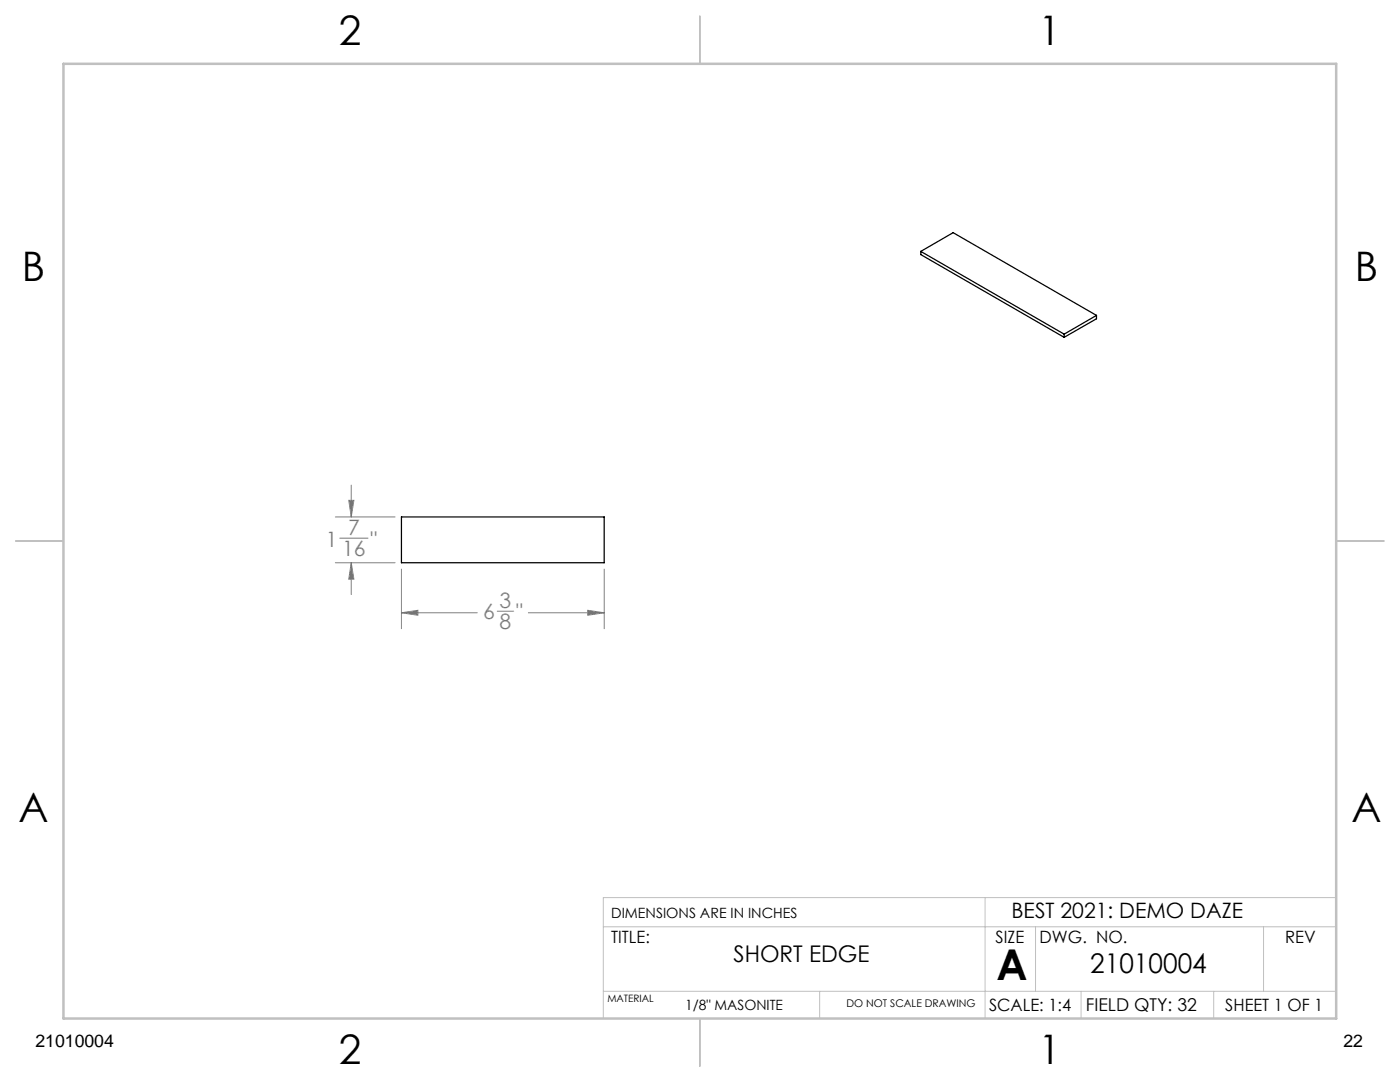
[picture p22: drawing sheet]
<svg xmlns="http://www.w3.org/2000/svg" width="279mm" height="216mm" viewBox="0 0 279 216" stroke-linecap="round" stroke-linejoin="round" font-family="sans-serif">
<defs><g id="words">
<text font-size="8.5" x="198.9" y="195.5">A</text>
<g font-size="8.1">
<text x="67.6" y="8.9">2</text>
<text x="207.3" y="8.9">1</text>
<text x="4.4" y="56.2">B</text>
<text x="270.4" y="56.2">B</text>
<text x="3.7" y="164.1">A</text>
<text x="269.7" y="164.1">A</text>
<text x="67.6" y="212.4">2</text>
<text x="207.3" y="212.4">1</text>
</g>
<text font-size="5.4" x="217.6" y="194.1">21010004</text>
<text font-size="4.6" x="146.4" y="191.9">SHORT EDGE</text>
<g font-size="4.2" fill="#808080">
<text x="69.5" y="106.7">7</text>
<text x="65" y="109">1</text>
<text x="68.3" y="110.9">16</text>
<text x="73.9" y="109">&quot;</text>
<text x="96.4" y="123.6">6</text>
<text x="99.7" y="121.3">3</text>
<text x="99.7" y="125.5">8</text>
<text x="103" y="123.6">&quot;</text>
</g>
<text font-size="4.2" x="201.9" y="183.1">BEST 2021: DEMO DAZE</text>
<g font-size="3.5">
<text x="216.7" y="201.7">FIELD QTY: 32</text>
<text x="7.1" y="208.8">21010004</text>
<text x="268.1" y="208.8">22</text>
</g>
<g font-size="3.4">
<text x="122" y="188.1">TITLE:</text>
<text x="198.7" y="188.1">SIZE</text>
<text x="207.5" y="188.1">DWG. NO.</text>
<text x="256.5" y="188.2">REV</text>
<text x="197.4" y="201.7">SCALE: 1:4</text>
<text x="244.5" y="201.7">SHEET 1 OF 1</text>
</g>
<g font-size="2.8">
<text x="122" y="183.1">DIMENSIONS ARE IN INCHES</text>
<text x="136.8" y="201.4">1/8&quot; MASONITE</text>
</g>
<text font-size="2.1" x="168.9" y="201">DO NOT SCALE DRAWING</text>
<text font-size="2" x="121.2" y="200">MATERIAL</text>
</g></defs>
<g fill="none" stroke="#808080" stroke-width=".2">
<path d="M69.6 99.8h1l-.5 3.4zM70.1 96.8v6.4M66.9 103.2h11.9M66.9 112.3h11.9M67.8 107.4h5.6M70.1 112.3v6.3M70.1 112.3l.5 3.3h-1zM80.1 113.6v11.8M120.6 113.6v11.8M80.1 122.3h15.1M80.1 122.3l3.3-.5v1zM99.2 122h3.3"/>
<path d="M105.4 122.3h15.2M117.3 121.8l3.3 .5-3.3 .5z"/>
</g>
<path d="M196.6 179.1v24.1M266.7 179.1h-146.3v24.1M120.4 197.8h146.3M120.4 184.9h146.3M163.6 197.8v5.4M206.7 184.9v12.9M215.8 197.8v5.4M242.2 197.8v5.4M252.2 184.9v12.9" fill="none" stroke="#c0c0c0" stroke-width=".2"/>
<path d="M139.7 3.2v9.5M3.1 107.9h9.6M266.7 107.9h9.5M139.7 203.2v9.6" fill="none" stroke="#c0c0c0" stroke-width=".25"/>
<path d="M12.7 12.7h254v190.5h-254z" fill="none" stroke="#c0c0c0" stroke-width=".5"/>
<path d="M80.1 122.3l3.3-.5v1zM117.3 121.8l3.3 .5-3.3 .5zM69.6 99.8h1l-.5 3.4zM70.1 112.3l.5 3.3h-1z" fill="#808080"/>
<path d="M183.8 50.2l28.6 16.5M183.8 50.2l6.4-3.8 28.6 16.5M183.8 50.2v.6l28.6 16.5M212.4 66.7v.6M218.8 62.9l-6.4 3.8M218.8 62.9v.7l-6.4 3.7M80.1 103.2h40.5v9.1h-40.5z" fill="none" stroke="#000" stroke-width=".25"/>
<use href="#words"/>
</svg>
